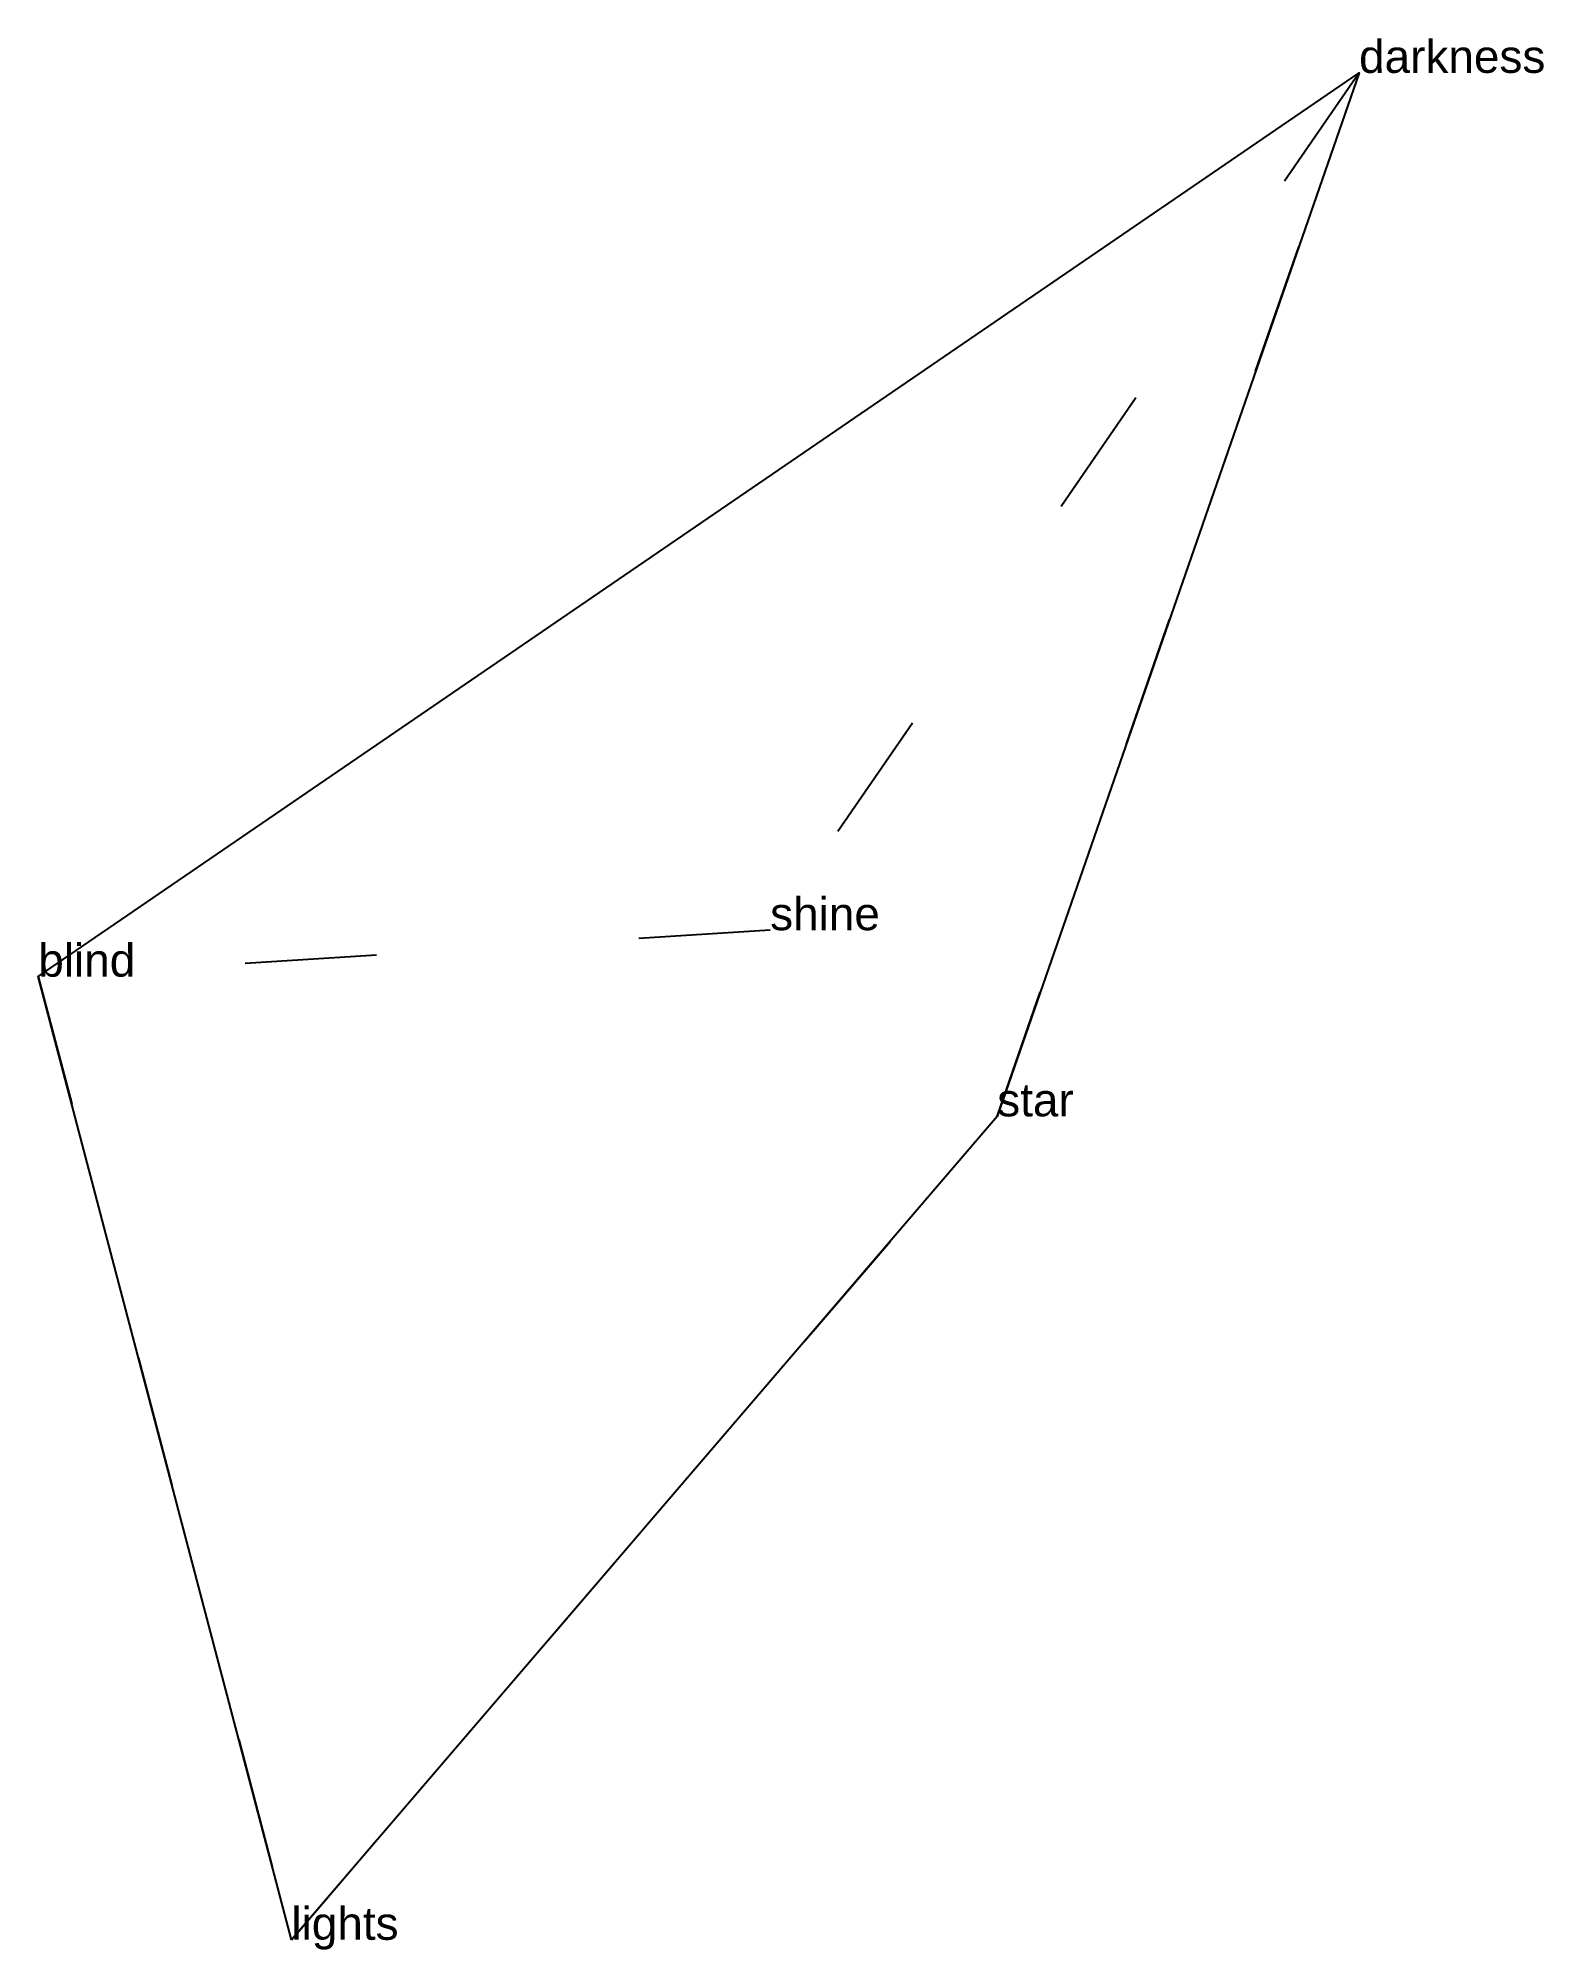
# Model space of a CAD drawing. Extents: x -0.54 to 0.61, y -0.07 to 1.39.
import ezdxf

# ---------------------------------------------------------------- set-up
doc = ezdxf.new("R2010")
doc.units = 0
doc.linetypes.add('DOT', pattern=[0.2, 0, -0.2])
doc.layers.add('TEXT', color=1, linetype='CONTINUOUS')
doc.styles.get("Standard").update_dxf_attribs({"font": 'arial.ttf'})

msp = doc.modelspace()

# ---------------------------------------------------------------- linework, layer by layer
at = {"layer": 'INTERNAL', "linetype": 'DOT'}
msp.add_polyline3d([(0.4688, 1.3621, 0), (0.0209, 0.71, 0), (-0.5357, 0.6747, 0), (-0.3432, -0.0579, 0), (0.1936, 0.5684, 0), (0.4688, 1.3621, 0)], close=True, dxfattribs=at)
at = {"layer": 'OUTLINE', "linetype": 'CONTINUOUS'}
msp.add_polyline3d([(-0.3432, -0.0579, 0), (-0.5357, 0.6747, 0), (0.4688, 1.3621, 0), (0.1936, 0.5684, 0), (-0.3432, -0.0579, 0)], close=True, dxfattribs=at)

# ---------------------------------------------------------------- texts
at = {"layer": 'TEXT'}
for s, p in [('darkness', (0.4688, 1.3621)), ('shine', (0.0209, 0.71)), ('blind', (-0.5357, 0.6747)), ('star', (0.1936, 0.5684)), ('lights', (-0.3432, -0.0579))]:
    msp.add_text(s, height=0.025, dxfattribs=at).set_placement(p)

doc.saveas('drawing.dxf')
